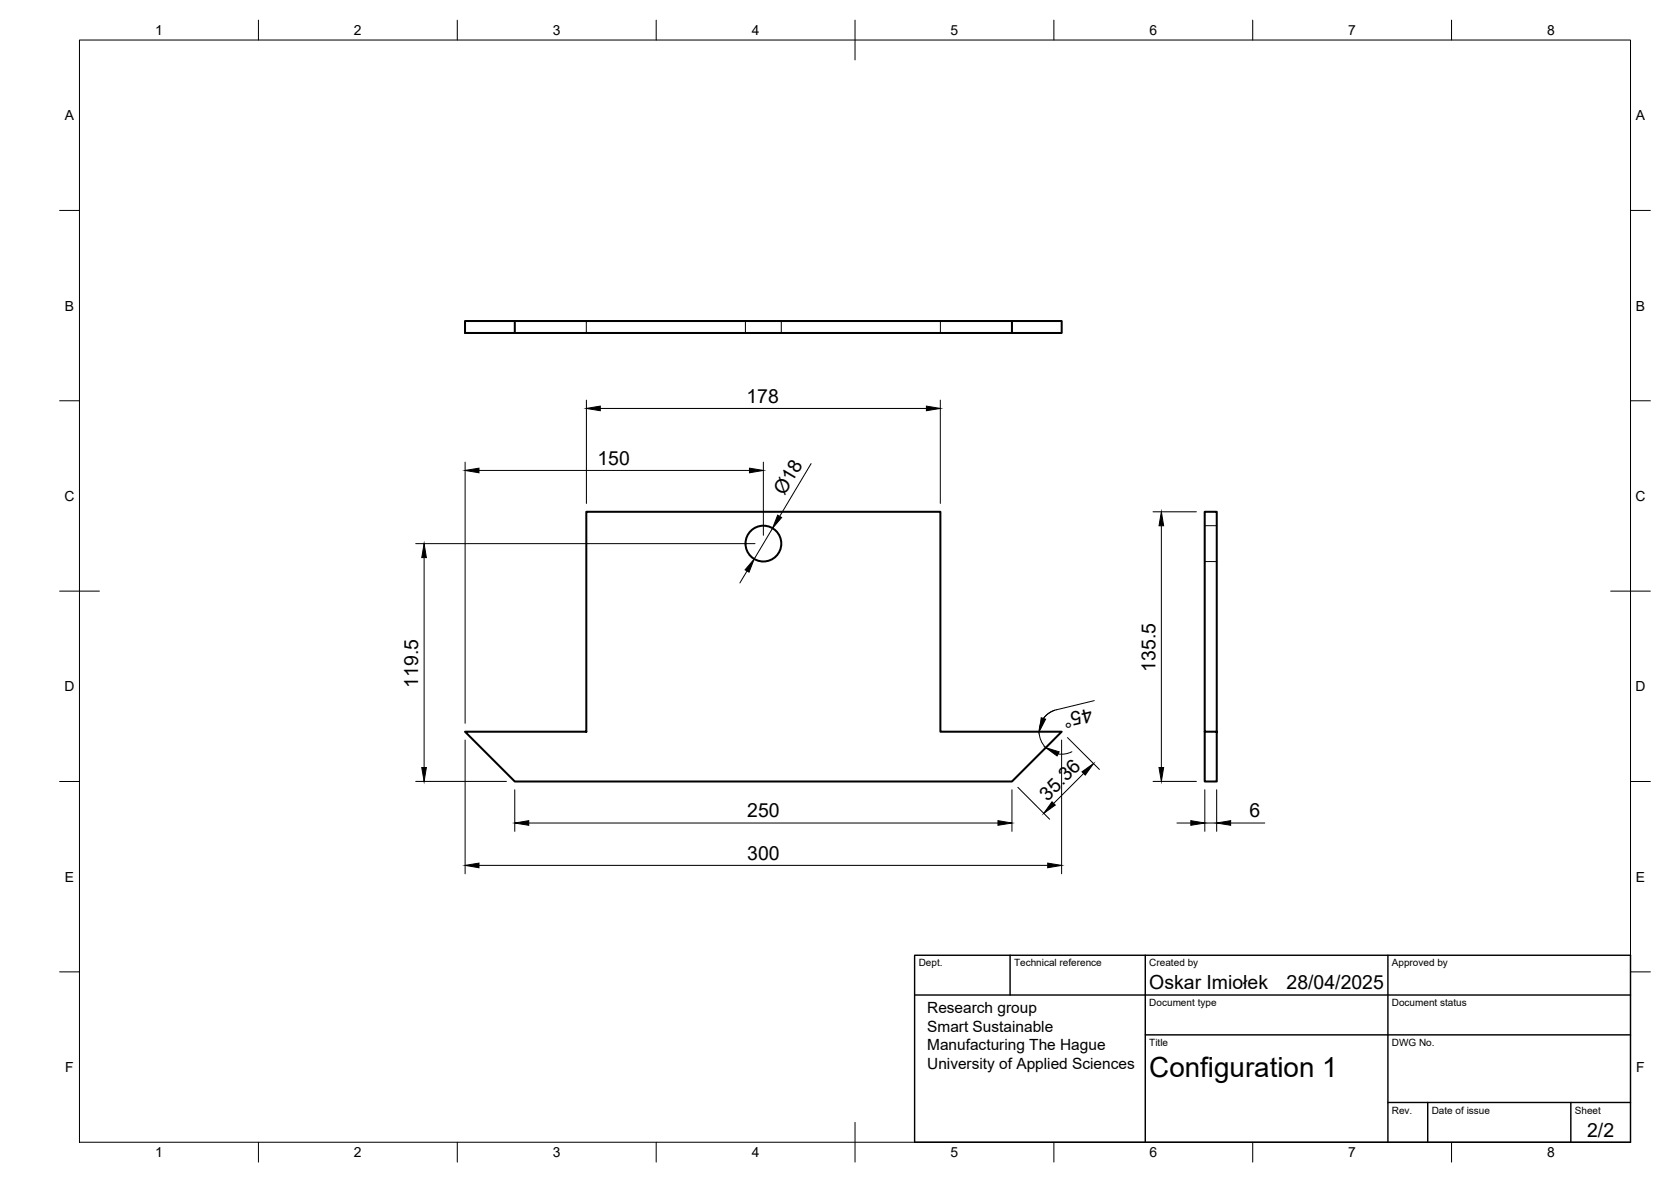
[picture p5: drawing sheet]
<svg xmlns="http://www.w3.org/2000/svg" width="420mm" height="297mm" viewBox="0 0 420 297" stroke-linecap="round" stroke-linejoin="round" font-family="sans-serif">
<defs><g id="words">
<text font-size="7" x="289" y="270.6">Configuration 1</text>
<g font-size="4.9">
<text x="187.7" y="101.2">178</text>
<text x="150.2" y="116.8">150</text>
<text x="197.3" y="124.7" transform="rotate(-59 197.3 124.7)">Ø18</text>
<text x="105.2" y="172.8" transform="rotate(-90 105.2 172.8)">119.5</text>
<text x="290.6" y="168.8" transform="rotate(-90 290.6 168.8)">135.5</text>
<text x="274.2" y="177.8" transform="rotate(166 274.2 177.8)">45°</text>
<text x="263.4" y="201.4" transform="rotate(-45 263.4 201.4)">35.36</text>
<text x="187.9" y="205.4">250</text>
<text x="314.1" y="205.4">6</text>
<text x="187.9" y="216">300</text>
<text x="289" y="248.5">Oskar Imiołek</text>
<text x="323.5" y="248.5">28/04/2025</text>
<text x="399.1" y="285.7">2/2</text>
</g>
<g font-size="3.9">
<text x="233.1" y="254.6">Research group</text>
<text x="233.1" y="259.3">Smart Sustainable</text>
<text x="233.1" y="263.9">Manufacturing The Hague</text>
<text x="233.1" y="268.6">University of Applied Sciences</text>
</g>
<g font-size="3.5">
<text x="39" y="8.8">1</text>
<text x="89" y="8.8">2</text>
<text x="139" y="8.8">3</text>
<text x="189" y="8.8">4</text>
<text x="239" y="8.8">5</text>
<text x="289" y="8.8">6</text>
<text x="339" y="8.8">7</text>
<text x="389" y="8.8">8</text>
<text x="16.3" y="30.2">A</text>
<text x="411.3" y="30.2">A</text>
<text x="16.3" y="78">B</text>
<text x="411.3" y="78">B</text>
<text x="16.2" y="125.9">C</text>
<text x="411.2" y="125.9">C</text>
<text x="16.2" y="173.7">D</text>
<text x="411.2" y="173.7">D</text>
<text x="16.3" y="221.6">E</text>
<text x="411.3" y="221.6">E</text>
<text x="16.4" y="269.4">F</text>
<text x="411.4" y="269.4">F</text>
<text x="39" y="290.8">1</text>
<text x="89" y="290.8">2</text>
<text x="139" y="290.8">3</text>
<text x="189" y="290.8">4</text>
<text x="239" y="290.8">5</text>
<text x="289" y="290.8">6</text>
<text x="339" y="290.8">7</text>
<text x="389" y="290.8">8</text>
</g>
<g font-size="2.5">
<text x="231" y="242.9">Dept.</text>
<text x="255" y="242.9">Technical reference</text>
<text x="289" y="242.9">Created by</text>
<text x="350" y="242.9">Approved by</text>
<text x="289" y="252.8">Document type</text>
<text x="350" y="252.8">Document status</text>
<text x="289" y="262.9">Title</text>
<text x="350" y="262.9">DWG No.</text>
<text x="350" y="279.9">Rev.</text>
<text x="360" y="279.9">Date of issue</text>
<text x="396" y="279.9">Sheet</text>
</g>
</g></defs>
<!-- layer: Visible -->
<g fill="none" stroke="#000" stroke-width=".51">
<path d="M129.4 80.7h125v3h-125zM129.4 80.7h-12.5v3h12.5M254.4 80.7h12.6v3h-12.6M147.4 128.6h89.1v55.3h30.5l-12.6 12.5h-125l-12.5-12.5h30.5zM302.9 183.9v-55.3h3v67.8h-3v-12.5h3"/>
<circle cx="192" cy="136.6" r="4.5"/>
</g>
<!-- layer: Hidden -->
<path d="M147.4 80.7v3M187.4 80.7v3M196.4 80.7v3M236.5 80.7v3M302.9 132.1h3M302.9 141.1h3" fill="none" stroke="#000" stroke-width=".25"/>
<!-- layer: BORDER -->
<g fill="none" stroke="#000" stroke-width=".25">
<path d="M20 10.1h390v276.9h-390zM65 5.1v5M115 5.1v5M165 5.1v5M215 5.1v10M265 5.1v5M315 5.1v5M365 5.1v5M15 52.9h5M410 52.9h5M15 100.7h5M410 100.7h5"/>
<path d="M15 148.6h10M405 148.6h10M15 196.4h5M410 196.4h5M15 244.2h5M410 244.2h5M65 287v5M115 287v5M165 287v5M215 282.1v9.9M265 287v5M315 287v5"/>
<path d="M365 287v5"/>
</g>
<!-- layer: TITLEBLOCK -->
<path d="M230 250h180M230 240.1h180v46.9h-180zM254 240.1v9.9M288 240.1v46.9M349 240.1v46.9M288 260.1h122M349 277.1h61M359 277.1v9.9M395 277.1v9.9" fill="none" stroke="#000" stroke-width=".36"/>
<!-- layer: FD_Dimensions -->
<g fill="none" stroke="#000" stroke-width=".25">
<path d="M116.9 116.1v65.7M120.4 118.2h68M147.4 100.5v26M150.9 102.6h82M191.9 116.1v18.4M203.9 116.5l-7.9 13.3M236.4 100.5v26M104.5 136.6h85.3M194.2 132.8l-4.6 7.7M289.9 128.6h10.9M292 132.1v60.8M106.6 140.1v52.8"/>
<path d="M187.8 143.5l-1.8 3M265.2 178.5l-1.6 .8-1.2 1.2M275.1 176.1l-9.5 2.3a5.7 5.7 0 0 0-2.7 9.5M104.5 196.4h22.8M116.9 186v33.6M129.4 198.5v10.4M254.4 198.5v10.4M255.9 197.9l8 8M266.9 186v33.6M268.4 185.4l8 8M269.5 188.9l-1.7 .6h-1.7M272.5 194.4l-7.6 7.5"/>
<path d="M289.9 196.4h10.9M302.9 198.5v10.4M305.9 198.5v10.4M120.4 217.5h143M132.9 206.8h118M295.9 206.8h3.5M302.9 206.8h3M309.4 206.8h8.6"/>
</g>
<g fill="#000" stroke="#000" stroke-width=".25">
<path d="M116.9 118.2l3.5-.5v1.1zM147.4 102.6l3.5-.5v1.1zM188.4 117.7l3.5 .5-3.5 .6zM232.9 102.1l3.5 .5-3.5 .6zM195.5 129.5l1 .6-2.3 2.7zM292 128.6l.6 3.5h-1.2zM106.6 136.6l.6 3.5h-1.2zM189.6 140.5l-1.3 3.3-1-.6zM106 192.9h1.2l-.6 3.5zM261.8 180.4l1.1 .3-1.6 3.2zM262.9 187.9l3.4 1-.5 1.1zM272.1 194l2.9-2.1-2.1 2.9z"/>
<path d="M291.4 192.9h1.2l-.6 3.5zM116.9 217.5l3.5-.6v1.2zM129.4 206.8l3.5-.6v1.2zM250.9 206.2l3.5 .6-3.5 .6zM263.4 216.9l3.5 .6-3.5 .6zM264.5 201.5l.8 .8-2.9 2.1zM299.4 206.2l3.5 .6-3.5 .6zM305.9 206.8l3.5-.6v1.2z"/>
</g>
<use href="#words"/>
</svg>
